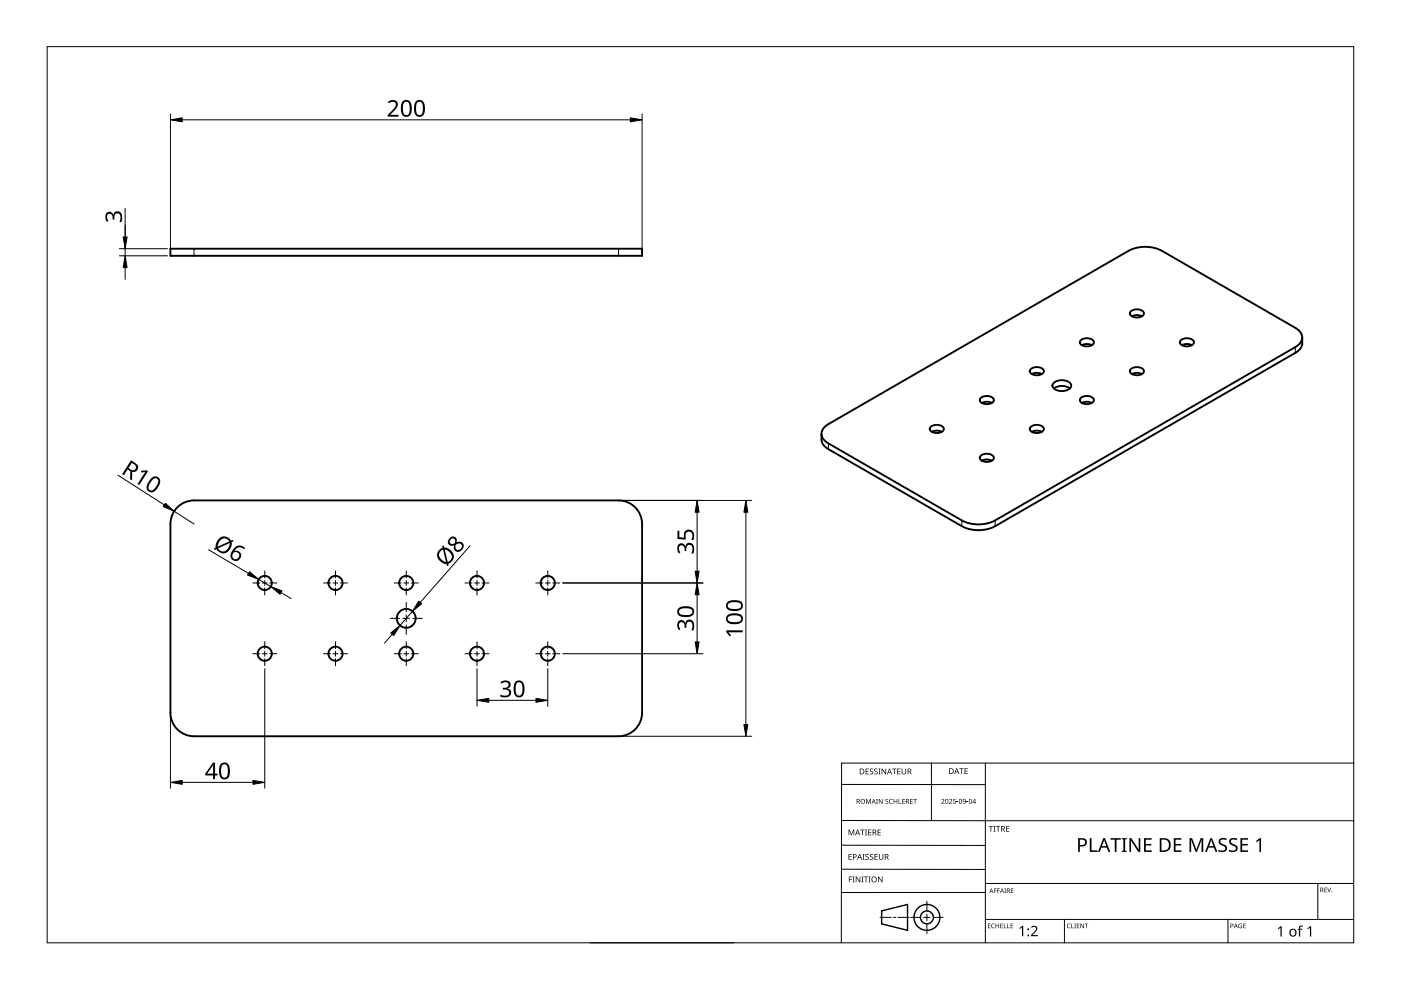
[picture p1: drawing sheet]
<svg xmlns="http://www.w3.org/2000/svg" width="297mm" height="210mm" viewBox="0 0 297 210" stroke-linecap="round" stroke-linejoin="round" font-family="sans-serif">
<path d="M41.1 52.7v1.5M131.1 52.7v1.5M274.6 73.6v1.2M175.6 94v1.2M203.9 110.3v1.3M211 110.3v1.3" fill="none" stroke="#000" stroke-width=".21"/>
<g fill="none" stroke="#000" stroke-width=".4">
<path d="M36.1 52.7h100v1.5h-100zM218.6 78.2a1.82 1.82 0 0 1 2.7 .5 1.73 1.73 0 0 1-3 0zM220.9 79.3a2.35 2.35 0 0 0-2.1 0M229.2 72.1a1.82 1.82 0 0 1 2.7 .5 1.73 1.73 0 0 1-3 0zM231.5 73.2a2.34 2.34 0 0 0-2.1 0M239.8 65.9a1.82 1.82 0 0 1 2.7 .6 1.73 1.73 0 0 1-3 0zM239.8 78.2a1.82 1.82 0 0 1 2.7 .5 1.73 1.73 0 0 1-3 0zM242.1 67.1a2.34 2.34 0 0 0-2.1 0M242.1 79.3a2.34 2.34 0 0 0-2.1 0M250.4 72.1a1.82 1.82 0 0 1 2.8 .5 1.73 1.73 0 0 1-3 0zM252.7 73.2a2.34 2.34 0 0 0-2.1 0M276.1 71.6a2.78 2.78 0 0 1-1.5 3.2l-63.6 36.8a7.8 7.8 0 0 1-7.1 0l-28.3-16.4a2.78 2.78 0 0 1-1.4-3.2"/>
<path d="M174.7 90.7l.9-.8 63.7-36.7a7.8 7.8 0 0 1 7 0l28.3 16.3a2.15 2.15 0 0 1 1.5 2.1 2.15 2.15 0 0 1-1.5 2l-63.6 36.7a7.8 7.8 0 0 1-7.1 0l-28.3-16.3a2.08 2.08 0 0 1-.9-3.3zM197.4 90.4a1.82 1.82 0 0 1 2.7 .5 1.73 1.73 0 0 1-3 0zM199.7 91.6a2.35 2.35 0 0 0-2.1 0M208 96.6a1.82 1.82 0 0 1 2.7 .5 1.73 1.73 0 0 1-3 0zM208 84.3a1.82 1.82 0 0 1 2.7 .5 1.73 1.73 0 0 1-3 0zM210.3 85.4a2.35 2.35 0 0 0-2.1 0M210.3 97.7a2.35 2.35 0 0 0-2.1 0M218.6 90.4a1.82 1.82 0 0 1 2.7 .5 1.73 1.73 0 0 1-3 0zM220.9 91.6a2.35 2.35 0 0 0-2.1 0M223.5 81.1a2.81 2.81 0 0 1 3.5 .3 .94 .94 0 0 1-.7 1.3 2.72 2.72 0 0 1-3.1-.6l-.1-.3zM226.8 82.4a2.92 2.92 0 0 0-3.4 0M229.2 84.3a1.82 1.82 0 0 1 2.7 .5 1.73 1.73 0 0 1-3 0z"/>
<path d="M231.5 85.4a2.34 2.34 0 0 0-2.1 0M37.3 107.9a5 5 0 0 1 3.8-1.8h90a5 5 0 0 1 5 5v40a5 5 0 0 1-5 5h-90a5 5 0 0 1-5-5v-40a5 5 0 0 1 1.2-3.2z"/>
<circle cx="56.1" cy="123.6" r="1.5"/>
<circle cx="56.1" cy="138.6" r="1.5"/>
<circle cx="71.1" cy="123.6" r="1.5"/>
<circle cx="71.1" cy="138.6" r="1.5"/>
<circle cx="86.1" cy="131.1" r="2"/>
<circle cx="86.1" cy="123.6" r="1.5"/>
<circle cx="86.1" cy="138.6" r="1.5"/>
<circle cx="101.1" cy="123.6" r="1.5"/>
<circle cx="101.1" cy="138.6" r="1.5"/>
<circle cx="116.1" cy="123.6" r="1.5"/>
<circle cx="116.1" cy="138.6" r="1.5"/>
</g>
<path d="M10 9.9h277v190h-277z" fill="none" stroke="#000" stroke-width=".21"/>
<g fill="none" stroke="#000" stroke-width=".21">
<path d="M178.4 179.2l30.5 .1M178.4 166.3l30.5 .1M178.5 174h108.6M197.5 161.8v12.2M208.9 161.8v38.1M287 161.8h-108.6v38.1M125.1 199.9h30.5M178.4 184.3h30.5M186.6 194.5h2.4M189.4 194.5h.5M190.4 194.5h2.4M193.1 194.5h2.1"/>
<path d="M195.8 194.5h1.4M196.5 191.1v2M196.5 193.8v1.4M196.5 195.9v2M197.9 194.5h2.1M208.9 189.2h-30.5M208.9 187.3h78.1M208.9 194.9h78.1M225.7 194.9v5M260.4 194.9v5M279.4 187.3v7.6"/>
</g>
<g fill="none" stroke="#000" stroke-width=".3">
<path d="M186.9 193.1l5.5-1.3v5.5l-5.5-1.4z"/>
<circle cx="196.5" cy="194.5" r="1.37"/>
<circle cx="196.5" cy="194.5" r="2.74"/>
</g>
<g fill="#000">
<path d="M179.9 175.9h.2l.4 1 .4-1h.2v1.2h-.1v-1.1l-.4 1.1h-.2l-.4-1.1 .1 1.1h-.2zM182.4 175.9h.9v.1h-.4v1.1h-.1v-1.1h-.4zM183.4 175.9h.4l-.1 .1v1l.1 .1h-.4l.1-.1v-1zM183.6 169.4h.2l.3 .8 .4-.8h.2v1h-.2v-.9l-.4 .9-.4-.9 .1 .9h-.2zM183.5 163h.7v.1h-.5v.4h.5v.1h-.5v.4h.5v.2h-.7zM184.1 175.9h.6v.1h-.5v.4h.5v.1h-.5v.5h.5v.1h-.6zM184.5 163.1l.4-.2 .2 .1v.1a.25 .25 0 0 0-.4-.1 .25 .25 0 0 0 0 .4 .4 .4 0 0 1 .5 .3 .4 .4 0 0 1-.3 .5 .4 .4 0 0 1-.5-.2h.1a.27 .27 0 0 0 .4 .1 .27 .27 0 0 0-.1-.4l-.3-.3zM185.4 163.1l.4-.2 .3 .1-.1 .1a.25 .25 0 0 0-.4-.1 .25 .25 0 0 0 0 .4 .4 .4 0 0 1 .5 .3 .4 .4 0 0 1-.3 .5 .4 .4 0 0 1-.5-.2h.1a.27 .27 0 0 0 .4 .1 .27 .27 0 0 0 0-.4l-.4-.3zM185.8 169.4h.3l-.1 .1v.8l.1 .1h-.3l.1-.1zM186.2 163h.5l-.2 .1v1l.2 .1h-.5l.2-.1v-1zM186.1 175.9h.6v.1h-.5v.4h.5v.1h-.5v.5h.5v.1h-.6zM186.3 169.4h.2l.5 .8v-.8h.1v1h-.1l-.6-.8v.8h-.1z"/>
<path d="M186.9 163h.2l.6 1v-1h.2v1.2h-.2l-.6-1v1h-.2zM187.8 169.5l.3-.1h.2v.2a.25 .25 0 0 0-.3-.1 .25 .25 0 0 0-.1 .3 .25 .25 0 0 0 .3 .1 .32 .32 0 0 1 0 .5 .32 .32 0 0 1-.5-.1 .25 .25 0 0 0 .4 .1 .25 .25 0 0 0 0-.4l-.3-.2zM188.6 169.5l.4-.1h.3l-.1 .2a.41 .41 0 0 0-.6 .3 .41 .41 0 0 0 .6 .4 .48 .48 0 0 1-.6-.1 .48 .48 0 0 1 0-.7zM189.1 163h1v.1h-.4v1.1h-.2v-1.1h-.4zM189.5 169.4h.1v.4h.5v-.4h.1v1h-.1v-.5h-.5v.5h-.1zM190.5 169.4h.2v.9h.4v.1h-.6zM190.2 163h.7v.1h-.5v.4h.5v.1h-.5v.4h.5v.2h-.7zM191.3 169.4h.5v.1h-.4v.3h.4v.1h-.4v.4h.4v.1h-.5zM191.2 163h.1v.8a.32 .32 0 0 0 .3 .3 .32 .32 0 0 0 .4-.4v-.7h.1v.7a.47 .47 0 0 1-.5 .5 .47 .47 0 0 1-.4-.5zM193 169.4h.5v.1h-.4v.3h.4v.1h-.4v.4h.4v.1h-.5zM193.6 169.4h.8v.1h-.3v.9h-.2v-.9h-.3zM199.6 169.5a.37 .37 0 0 1 .6 0 .37 .37 0 0 1-.3 .6l-.2 .2h.5v.1h-.6l.2-.4a.27 .27 0 0 0 .3-.3 .27 .27 0 0 0-.4-.1z"/>
<path d="M201.2 169.5a.37 .37 0 0 1 .6 0 .37 .37 0 0 1-.2 .6l-.2 .2h.5v.1h-.7l.3-.4a.27 .27 0 0 0 .3-.3 .27 .27 0 0 0-.5-.1zM202.1 169.4h.5v.1h-.4v.3a.34 .34 0 0 1 .5 .2 .34 .34 0 0 1-.2 .4 .34 .34 0 0 1-.5-.1 .29 .29 0 0 0 .5 0 .29 .29 0 0 0 0-.4 .29 .29 0 0 0-.4 0zM202.8 170l.4 .1zM203.4 162.9h.9v.1h-.4v1.1h-.1v-1.1h-.4zM204.9 170l.4 .1zM204.5 162.9h.7v.1h-.5v.4h.4v.1h-.4v.5h.5v.1h-.7zM209.6 175.1h.9v.2h-.3v1h-.2v-1h-.4zM210.6 175.1h.5l-.2 .1v1l.2 .1h-.5l.2-.1v-1zM211.2 175.1h.9v.2h-.4v1h-.2v-1h-.3zM213.3 175.1h.7v.2h-.5v.3h.5v.2h-.5v.4h.5v.1h-.7zM258.5 178a1.38 1.38 0 0 1 1.6-.2l-.1 .3-.4-.1a.55 .55 0 0 0-.9 .3 .55 .55 0 0 0 .7 .7 .88 .88 0 0 1 .7 1.1 .88 .88 0 0 1-1.2 .6l-.6-.2v-.3h.2a.82 .82 0 0 0 1.3-.3l-.1-.4-.5-.2a.88 .88 0 0 1-.7-1.3zM260.7 178a1.38 1.38 0 0 1 1.6-.2l-.1 .3-.3-.1a.55 .55 0 0 0-.9 .3 .55 .55 0 0 0 .6 .7 .88 .88 0 0 1 .8 1.1 .88 .88 0 0 1-1.3 .6l-.5-.2v-.3h.2a.82 .82 0 0 0 1.2-.3l-.1-.4-.4-.2a.88 .88 0 0 1-.8-1.3z"/>
<path d="M180 185.8h.7v.2h-.6v.4h.5v.1h-.5v.6h-.1zM179.9 181.1h.7v.1h-.5v.4h.4v.1h-.4v.5h.5v.1h-.7zM180.8 185.8h.4l-.1 .2v.9l.1 .2h-.4l.1-.2v-.9zM181.4 185.8h.2l.7 1.1v-1.1h.1v1.3h-.2l-.6-1v1h-.2zM182.6 185.8h.5l-.2 .2v.9l.2 .2h-.5l.2-.2v-.9zM182.9 181.1h.4l-.1 .1v1l.1 .1h-.4l.1-.1v-1zM183.2 185.8h.9v.2h-.4v1.1h-.2v-1.1h-.3zM183.5 181.2l.5-.1h.2v.2a.25 .25 0 0 0-.4-.1 .25 .25 0 0 0 0 .4 .4 .4 0 0 1 .4 .3 .4 .4 0 0 1-.2 .4 .4 .4 0 0 1-.5-.2 .27 .27 0 0 0 .5 .1 .27 .27 0 0 0-.1-.4l-.4-.3zM184.2 185.8h.4l-.1 .2v.9l.1 .2h-.4l.1-.2v-.9zM184.5 181.2l.4-.1h.2v.2a.25 .25 0 0 0-.4-.1 .25 .25 0 0 0 0 .4 .4 .4 0 0 1 .5 .3 .4 .4 0 0 1-.3 .4 .4 .4 0 0 1-.5-.2h.1a.27 .27 0 0 0 .4 .1 .27 .27 0 0 0-.1-.4l-.3-.3zM185.4 181.1h.7v.1h-.5v.4h.5v.1h-.5v.5h.5v.1h-.7zM186.2 185.8h.1l.7 1.1v-1.1h.1v1.3h-.2l-.6-1v1h-.1z"/>
<path d="M186.3 181.1h.2v.8a.32 .32 0 0 0 .3 .3 .32 .32 0 0 0 .3-.3v-.8h.2v.8a.47 .47 0 0 1-.5 .4 .47 .47 0 0 1-.5-.4zM209.5 195.8h.5l-.4 .1v.3h.4l-.4 .1v.4l.4 .1h-.5zM210.3 196l.3-.2 .3 .1v.1a.39 .39 0 0 0-.6 .3 .39 .39 0 0 0 .6 .4 .46 .46 0 0 1-.7-.1 .46 .46 0 0 1 .1-.6zM210.7 188.4h.6l-.4 .1v.3h.4l-.4 .1v.4h-.2zM211.4 188.4h.6l-.4 .1v.3h.4l-.4 .1v.4h-.2zM211.1 195.8h.1v.4h.5v-.4h.1v1h-.1v-.5h-.5v.5h-.1zM212.1 195.8h.5l-.4 .1v.3h.4l-.4 .1v.4l.4 .1h-.5zM212.8 195.8h.2v.9l.4 .1h-.6zM212.9 188.4h.4l-.1 .1 .1 .8h-.4l.2-.1zM213.6 195.8h.1v.9l.4 .1h-.5zM214.3 195.8h.5l-.4 .1v.3h.4l-.4 .1v.4l.4 .1h-.5zM214.3 188.4h.6l-.5 .1v.3h.4l-.4 .1v.3l.5 .1h-.6z"/>
<path d="M216.1 196.8l.6-.5h.2v2.2h-.2v-1.9l-.4 .4zM218.6 196.5a.76 .76 0 0 1 1.2 0 .76 .76 0 0 1-.3 1.2l-.6 .6h1.1v.2h-1.4v-.2l.8-.8a.52 .52 0 0 0 .2-.8 .52 .52 0 0 0-.9 0zM226.3 196l.4-.2 .3 .1-.1 .1a.39 .39 0 0 0-.6 .3 .39 .39 0 0 0 .6 .4 .46 .46 0 0 1-.6-.1 .46 .46 0 0 1 0-.6zM227.1 195.8h.2v.9l.4 .1h-.6zM227.8 195.8h.3l-.1 .1 .1 .9h-.3l.1-.1zM228.3 195.8h.5l-.4 .1v.3h.4l-.4 .1v.4l.4 .1h-.5zM229.1 195.8h.1l.5 .8v-.8h.1v1h-.1l-.5-.8v.8h-.1zM230 195.8h.7l-.3 .1v.9h-.1v-.9zM231.1 177.7h.3v2.6h1.3v.3h-1.6zM235.4 177.7h2.2v.3h-.9v2.6h-.3v-2.6h-1zM237.8 177.7h1.1v.2l-.4 .1v2.3l.4 .1v.2h-1.1v-.2l.4-.1v-2.3l-.4-.1zM239.5 177.7h.4l1.5 2.4v-2.4h.4v2.9h-.5l-1.5-2.4v2.4h-.3z"/>
<path d="M242.6 177.7h1.6v.3h-1.3v.9h1.2v.4h-1.2v1h1.3v.3h-1.6zM248.9 177.7h1.6v.3h-1.3v.9h1.2v.4h-1.2v1h1.3v.3h-1.6zM252.2 177.7h.5l.9 2.4 1-2.4h.5v2.9h-.4l.1-2.5-1 2.5h-.3l-1-2.5v2.5h-.3zM262.7 196l.6-.1-.1 .1a.4 .4 0 0 0-.5 .3 .4 .4 0 0 0 .5 .4v-.3l-.2-.1h.3v.5a.53 .53 0 0 1-.7-.1 .53 .53 0 0 1 .1-.7zM263.6 195.8h.5l-.4 .1v.3h.4l-.4 .1v.4l.4 .1h-.5zM263 177.7h1.6v.3h-1.2v.9h1.1v.4h-1.1v1h1.2v.3h-1.6zM266.3 178.3l.8-.6h.3v2.9h-.4v-2.5l-.5 .5zM270.9 196.8l.6-.4h.2v2.2h-.2v-1.9l-.4 .3zM275.5 196.4l.7-.1v.2h-.4l-.1 .2v.2h.4v.2h-.4v1.5h-.3v-1.5h-.3l.3-.2zM277.2 196.8l.6-.4h.2v2.2h-.3v-1.9l-.4 .3zM280.8 188.2h.5l-.4 .1v.3h.4l-.4 .1v.4l.4 .1h-.5zM281.4 188.2h.1l.3 .8 .3-.8h.1l-.3 1h-.1z"/>
<path d="M181.6 169.4h.3a.29 .29 0 0 1 .4 .2 .29 .29 0 0 1-.2 .4l.3 .4h-.2l-.2-.4h-.2v.4h-.2zM181.8 169.5v.4h.1a.2 .2 0 0 0 .2-.2 .2 .2 0 0 0-.2-.2z"/>
<path d="M181.8 175.9h.1l.5 1.2h-.2l-.1-.4h-.5l-.2 .4h-.1zM181.8 176l-.2 .6h.4z"/>
<path d="M182.3 163h.4a.61 .61 0 0 1 .6 .6 .61 .61 0 0 1-.7 .6h-.3zM182.4 163.1v.9h.2a.48 .48 0 0 0 .5-.4 .48 .48 0 0 0-.5-.5z"/>
<path d="M182.4 169.9a.51 .51 0 0 1 1 0 .51 .51 0 0 1-1 0zM182.6 169.9a.4 .4 0 0 0 .8 0 .4 .4 0 0 0-.8 0z"/>
<path d="M185 175.9h.3a.35 .35 0 0 1 .5 .2 .35 .35 0 0 1-.3 .5l.4 .5h-.2l-.3-.5h-.2v.5h-.2zM185.2 176v.5h.1a.23 .23 0 0 0 .3-.3 .23 .23 0 0 0-.3-.2z"/>
<path d="M185.2 169.4l.5 1-.3-.3h-.4l-.2 .3zM185.2 169.5l-.1 .5h.3z"/>
<path d="M188.5 163h.2l.4 1.2h-.1l-.2-.4h-.5l-.1 .4h-.2zM188.6 163.1l-.2 .6h.4z"/>
<path d="M192.1 169.4h.3a.29 .29 0 0 1 .3 .2 .29 .29 0 0 1-.2 .4l.3 .4h-.1l-.3-.4h-.2v.4h-.1zM192.2 169.5v.4h.2a.2 .2 0 0 0 .2-.2 .2 .2 0 0 0-.3-.2z"/>
<path d="M192.4 163h.4a.35 .35 0 0 1 .4 .2 .35 .35 0 0 1-.2 .4l.3 .6h-.2l-.3-.5h-.2v.5h-.2zM192.6 163.1v.4h.2a.23 .23 0 0 0 .3-.2 .23 .23 0 0 0-.3-.2z"/>
<path d="M200.5 169.5l.3-.1 .2 .2v.5l-.2 .3h-.2l-.2-.2zM200.6 169.6l-.1 .1a.37 .37 0 0 0 0 .4 .37 .37 0 0 0 .4 .2 .4 .4 0 0 0 .1-.5 .4 .4 0 0 0-.4-.2z"/>
<path d="M201.2 162.9h.4a.61 .61 0 0 1 .6 .6 .61 .61 0 0 1-.6 .6h-.4zM201.4 163v1h.1a.48 .48 0 0 0 .5-.5 .48 .48 0 0 0-.4-.5z"/>
<path d="M202.8 162.9h.1l.5 1.2h-.2l-.1-.4h-.5l-.1 .4h-.2zM202.8 163l-.1 .6h.3z"/>
<path d="M203.4 169.5l.4-.1 .1 .2 .1 .5-.2 .3h-.3l-.2-.2zM203.5 169.6v.1a.37 .37 0 0 0-.1 .4 .37 .37 0 0 0 .4 .2 .4 .4 0 0 0 .1-.5 .4 .4 0 0 0-.4-.2z"/>
<path d="M204.2 169.5a.49 .49 0 0 1 .6 .4 .49 .49 0 0 1-.4 .5l-.2-.1h.3l.2-.4a.32 .32 0 0 1-.5 .1 .32 .32 0 0 1 0-.5zM204.2 169.7a.25 .25 0 0 0 .5 0 .25 .25 0 0 0-.5 0z"/>
<path d="M205.5 169.5l.3-.1 .2 .2 .1 .5-.3 .3h-.2l-.2-.2zM205.6 169.6l-.1 .1a.37 .37 0 0 0 0 .4 .37 .37 0 0 0 .4 .2 .4 .4 0 0 0 .1-.5 .4 .4 0 0 0-.4-.2z"/>
<path d="M206.7 169.4h.1v.7h.1l-.1 .3h-.1v-.2h-.5zM206.7 169.5l-.4 .6h.4z"/>
<path d="M212.3 175.1h.3a.35 .35 0 0 1 .4 .3 .35 .35 0 0 1-.2 .4l.3 .5h-.2l-.3-.5h-.2v.5h-.1zM212.4 175.2v.5h.2a.23 .23 0 0 0 .3-.2 .23 .23 0 0 0-.3-.3z"/>
<path d="M228.6 177.7h.8a.92 .92 0 0 1 1 .9 .92 .92 0 0 1-1.1 .9h-.4v1.1h-.3zM228.9 178v1.2a.73 .73 0 0 0 .9-.1 .73 .73 0 0 0 .2-.8l-.3-.2z"/>
<path d="M245.9 177.7h.9a1.46 1.46 0 0 1 1.4 1.5 1.46 1.46 0 0 1-1.5 1.4h-.8zM246.3 178v2.3h.4a1.14 1.14 0 0 0 1.1-1.1 1.14 1.14 0 0 0-1.1-1.2z"/>
<path d="M180.8 181.1h.4a.41 .41 0 0 1 .4 .5 .41 .41 0 0 1-.6 .2v.5h-.2zM181 181.2v.5a.29 .29 0 0 0 .5-.3 .29 .29 0 0 0-.5-.2z"/>
<path d="M182.2 181.1h.1l.5 1.2h-.2l-.1-.4h-.5l-.1 .4h-.2zM182.3 181.2l-.2 .6h.3z"/>
<path d="M184.7 186.5a.61 .61 0 0 1 1.2 0 .61 .61 0 0 1-1.2 0zM184.9 186.5a.45 .45 0 0 0 .9 0 .45 .45 0 0 0-.9 0z"/>
<path d="M187.6 181.1h.3a.35 .35 0 0 1 .5 .2 .35 .35 0 0 1-.3 .4l.4 .6h-.2l-.3-.5h-.3v.5h-.1zM187.7 181.2v.5h.2a.23 .23 0 0 0 .3-.3 .23 .23 0 0 0-.3-.2z"/>
<path d="M210.1 188.4l.5 .9-.2-.3h-.4l-.3 .3zM210.2 188.5l-.2 .4h.3z"/>
<path d="M212.4 188.4l.5 .9-.3-.3h-.3l-.3 .3zM212.4 188.5l-.1 .4h.3z"/>
<path d="M213.5 188.4h.2a.28 .28 0 0 1 .4 .2 .28 .28 0 0 1-.2 .3l.3 .4-.4-.4h-.2v.4h-.1zM213.6 188.5v.3h.1a.19 .19 0 0 0 .3-.2 .19 .19 0 0 0-.3-.1z"/>
<path d="M233.9 177.7h.4l1.1 2.9h-.4l-.3-.9h-1.2l-.3 .9h-.4zM234.1 178.1l-.5 1.3h1z"/>
<path d="M256.6 177.7h.4l1.1 2.9h-.4l-.3-.9h-1.2l-.3 .9h-.4zM256.8 178.1l-.5 1.3h1z"/>
<path d="M260.9 195.8h.2a.32 .32 0 0 1 .4 .4 .32 .32 0 0 1-.5 .2v.4h-.1zM261 195.9v.4a.24 .24 0 0 0 .4-.2 .24 .24 0 0 0-.4-.2z"/>
<path d="M262 195.8l.4 1-.2-.3h-.4l-.2 .3zM262 196l-.1 .4h.3z"/>
<path d="M273.6 197.1a.82 .82 0 0 1 1.2 .1 .82 .82 0 0 1-.2 1.2 .82 .82 0 0 1-1.2-.4zM273.8 197.2a.6 .6 0 0 0-.1 .8 .6 .6 0 0 0 .8 .2l.1-.3a.53 .53 0 0 0-.1-.6 .53 .53 0 0 0-.7-.1z"/>
<path d="M279.9 188.2h.3a.28 .28 0 0 1 .3 .2 .28 .28 0 0 1-.1 .3l.2 .5-.3-.4h-.2v.4h-.2zM280.1 188.3v.4h.1a.19 .19 0 0 0 .2-.2 .19 .19 0 0 0-.2-.2z"/>
<circle cx="218" cy="198.3" r=".2"/>
<circle cx="218" cy="197" r=".2"/>
<circle cx="282.4" cy="189.1" r=".09"/>
</g>
<g fill="none" stroke="#000" stroke-width=".21">
<path d="M53.6 123.6h1.5M53.6 138.6h1.5M55.6 123.6h1.1M55.6 138.6h1.1M56.1 121.1v1.5M56.1 123.1v1M56.1 124.7v1.5M56.1 136.1v1.5M56.1 138.1v1M56.1 139.7v1.5M57.2 123.6h1.5M57.2 138.6h1.5"/>
<path d="M68.6 123.6h1.5M68.6 138.6h1.5M70.6 123.6h1.1M70.6 138.6h1.1M71.1 121.1v1.5M71.1 123.1v1M71.1 124.7v1.5M71.1 136.1v1.5M71.1 138.1v1M71.1 139.7v1.5M72.2 123.6h1.5M72.2 138.6h1.5"/>
<path d="M82.7 131.1h2M83.6 123.6h1.5M83.6 138.6h1.5M85.4 131.1h1.4M85.6 123.6h1.1M85.6 138.6h1.1M86.1 121.1v1.5M86.1 123.1v1M86.1 124.7v1.5M86.1 127.7v2M86.1 130.4v1.4M86.1 132.5v2"/>
<path d="M86.1 136.1v1.5M86.1 138.1v1M86.1 139.7v1.5M87.2 123.6h1.5M87.2 138.6h1.5M87.5 131.1h2M98.6 123.6h1.5M98.6 138.6h1.5M100.6 123.6h1.1M100.6 138.6h1.1M101.1 121.1v1.5M101.1 123.1v1"/>
<path d="M101.1 124.7v1.5M101.1 136.1v1.5M101.1 138.1v1M101.1 139.7v1.5M102.2 123.6h1.5M102.2 138.6h1.5M113.6 123.6h1.5M113.6 138.6h1.5M115.6 123.6h1.1M115.6 138.6h1.1M116.1 121.1v1.5M116.1 123.1v1"/>
<path d="M116.1 124.7v1.5M116.1 136.1v1.5M116.1 138.1v1M116.1 139.7v1.5M117.2 123.6h1.5M117.2 138.6h1.5"/>
</g>
<g fill="none" stroke="#000" stroke-width=".21">
<path d="M36.1 24.2v29.4M38.6 25.4h95M136.1 24.2v29.4M25.3 52.7h10.2M25.3 54.2h10.2M26.5 44.2v10M26.5 56.7v2.5M25 100.7l9.8 6.3M36.9 108.4l4.2 2.7M44.2 116.6l8.5 5M99.7 115.7l-10.6 12M131.8 106.1h27.6"/>
<path d="M147.8 108.6v12.5M158.1 108.6v45M54.8 122.8l2.6 1.6M59.6 125.6l2.1 1.3M83.2 134.5l-1.7 1.9M87.5 129.6l-2.7 3M119.3 123.6h29.8M119.3 138.6h29.8M147.8 126.1v10M36.1 151.7v15.4M56.1 141.8v25.3M101.1 141.8v7.9"/>
<path d="M103.6 148.5h10M116.1 141.8v7.9M131.8 156.1h27.6M38.6 165.9h15"/>
</g>
<g fill="#000" stroke="#000" stroke-width=".21">
<path d="M36.1 25.4l2.5-.4v.8zM133.6 25l2.5 .4-2.5 .4zM26.5 54.2l.4 2.5h-.8zM26.1 50.2h.8l-.4 2.5zM35 106.7l1.9 1.7-2.3-1zM147.8 106.1l.4 2.5h-.8zM158.1 106.1l.5 2.5h-.9zM52.9 121.2l1.9 1.6-2.3-.9zM57.4 124.4l2.4 .9-.4 .7zM82.8 134.2l2-1.6-1.3 2.2zM88.8 127.4l.6 .6-1.9 1.6zM147.8 123.6l.4 2.5h-.8z"/>
<path d="M147.4 121.1h.8l-.4 2.5zM147.4 136.1h.8l-.4 2.5zM101.1 148.5l2.5-.4v.8zM113.6 148.1l2.5 .4-2.5 .4zM157.7 153.6h.9l-.5 2.5zM36.1 165.9l2.5-.4v.8zM53.6 165.5l2.5 .4-2.5 .4z"/>
</g>
<g fill="#000">
<path d="M82.2 21.6a1.16 1.16 0 0 1 1.4-.4 1.16 1.16 0 0 1 .7 1.2l-.3 .6-1.3 1.3h1.8v.4h-2.3v-.3l1.1-1.1a.98 .98 0 0 0 .3-1.7h-.5l-.6 .3zM22.6 45.2a.85 .85 0 0 1 .8-.3 .85 .85 0 0 1 .6 .7 .93 .93 0 0 1 1.1-.8 .93 .93 0 0 1 .8 1l-.2 1.3h-.4a1.24 1.24 0 0 0-.3-1.8 .71 .71 0 0 0-.8 .9v.4h-.3a.81 .81 0 0 0-.1-.9 .81 .81 0 0 0-.8-.3 1.02 1.02 0 0 0 0 1.5l-.3 .2a1.65 1.65 0 0 1-.1-1.9zM29.9 99.8l1.2-.1 .3 .2-1.9 2.9-.3-.2 1.6-2.5-.9 .1zM143.8 115.5a.85 .85 0 0 1 .9-.3 .85 .85 0 0 1 .6 .7 .93 .93 0 0 1 1-.8 .93 .93 0 0 1 .9 1l-.2 1.3h-.4a1.24 1.24 0 0 0-.3-1.9 .71 .71 0 0 0-.8 1v.3h-.4a.81 .81 0 0 0 0-.8 .81 .81 0 0 0-.8-.3 1.02 1.02 0 0 0-.1 1.4l-.2 .3a1.65 1.65 0 0 1-.2-1.9zM143.6 112.5h.4v1.4l1 .1a1.17 1.17 0 0 1 1-1.7 1.17 1.17 0 0 1 1.2 1.6l-.2 .6h-.4a1.03 1.03 0 0 0 .3-1.1 1.03 1.03 0 0 0-.8-.7 .93 .93 0 0 0-.7 1.5l-.1 .2-1.7-.1zM143.8 131.8a.85 .85 0 0 1 .9-.3 .85 .85 0 0 1 .6 .7 .93 .93 0 0 1 1-.9 .93 .93 0 0 1 .9 1.1l-.2 1.3h-.4a1.24 1.24 0 0 0-.3-1.9 .71 .71 0 0 0-.8 1v.3h-.4a.81 .81 0 0 0 0-.8 .81 .81 0 0 0-.8-.3 1.02 1.02 0 0 0-.1 1.4l-.2 .2a1.65 1.65 0 0 1-.2-1.8zM154 133.6h3.5v.5l-3.1-.1 .6 .7-.3 .2-.7-.9zM106.1 144.6a1.25 1.25 0 0 1 1.2-.4 1.25 1.25 0 0 1 1 .9 .85 .85 0 0 1-.8 .9 .93 .93 0 0 1 .9 1 .93 .93 0 0 1-1.1 .8l-1.2-.1v-.4a1.24 1.24 0 0 0 1.8-.3 .71 .71 0 0 0-.9-.8h-.4v-.4a.81 .81 0 0 0 .9 0 .81 .81 0 0 0 .3-.9 1.02 1.02 0 0 0-1.5 0z"/>
<path d="M85.4 21.4a1.16 1.16 0 0 1 1.3 0 1.16 1.16 0 0 1 .6 1.2 1.69 1.69 0 0 1-1 2.2 1.27 1.27 0 0 1-1.3-1.6l.1-1.2zM85.7 21.8a2.16 2.16 0 0 0 .3 2.6 .82 .82 0 0 0 .9-1.1 1.35 1.35 0 0 0-.8-1.7z"/>
<path d="M88.2 21.4a1.16 1.16 0 0 1 1.3 0 1.16 1.16 0 0 1 .6 1.2 1.69 1.69 0 0 1-1 2.2 1.27 1.27 0 0 1-1.3-1.6l.1-1.2zM88.5 21.8a2.16 2.16 0 0 0 .3 2.6 .82 .82 0 0 0 .9-1.1 1.35 1.35 0 0 0-.8-1.7z"/>
<path d="M27.8 97.6l.8 .5a1 1 0 0 1 .7 1.2 1 1 0 0 1-1.3 .7v1.9l-.4-.3v-1.7l-.6-.4-.7 1.3-.4-.3zM27.9 98.1l-.7 1.1 .5 .3a.67 .67 0 0 0 1-.1 .67 .67 0 0 0-.3-1z"/>
<path d="M32 101.4a1.13 1.13 0 0 1 1.7-.1 1.13 1.13 0 0 1 0 1.7 1.69 1.69 0 0 1-2 1.3 1.27 1.27 0 0 1-.3-2zM32.5 101.6l-.9 1.3a.69 .69 0 0 0 .2 1 .69 .69 0 0 0 1-.3 1.91 1.91 0 0 0 .6-2l-.4-.2z"/>
<path d="M46.4 114.2a1.58 1.58 0 0 1 2.6 .4l.3-.1 .2 .3-.4 .2a1.81 1.81 0 0 1-.9 2.1 1.81 1.81 0 0 1-2.2-.5l-.1-.2-.4 .2-.2-.3 .4-.2 .1-.8zM46.2 116.3a1.23 1.23 0 0 0 1.3 .6 1.23 1.23 0 0 0 1.1-1.1l.1-.7zM46.8 114.5l-.5 .7-.1 .7 2.4-1.1-.7-.6a.99 .99 0 0 0-1.1 .3z"/>
<path d="M49.7 116.1a1.5 1.5 0 0 1 2.2 .1l-.1 .3a1.18 1.18 0 0 0-2.1 .4 1.08 1.08 0 0 1 1.5 .7 1.08 1.08 0 0 1-.9 1.3 1.22 1.22 0 0 1-1.3-.6 1.22 1.22 0 0 1 .2-1.4zM49.2 117.8a.76 .76 0 0 0 1.5 0 .76 .76 0 0 0-1.5 0z"/>
<path d="M95.4 114a.85 .85 0 0 1 1.2-.1 .85 .85 0 0 1 .2 1.1 1 1 0 0 1 1.4 .3 1 1 0 0 1-.4 1.4 .94 .94 0 0 1-1.2 .1 .94 .94 0 0 1-.3-1.2 .91 .91 0 0 1-1.3-.3 .91 .91 0 0 1 .4-1.3zM96.5 115.9a.7 .7 0 0 0 1.4 0 .7 .7 0 0 0-1.4 0zM95.4 114.8a.6 .6 0 0 0 1.2 0 .6 .6 0 0 0-1.2 0z"/>
<path d="M93.7 115.8l.4-.1 .1 .4a1.81 1.81 0 0 1 1.9 1.3 1.81 1.81 0 0 1-.9 2.1h-.2l.1 .4-.3 .1-.1-.4a1.84 1.84 0 0 1-1.8-1.1 1.84 1.84 0 0 1 .4-2l.5-.4zM94.3 116.5l.6 2.6a1.23 1.23 0 0 0 .9-1.1 1.23 1.23 0 0 0-.8-1.2zM93.5 116.8l-.3 .3a1.34 1.34 0 0 0 .9 1.9l.5 .2-.7-2.7z"/>
<path d="M143.8 129a2.6 2.6 0 0 1 3.3 .2 1.22 1.22 0 0 1-.2 1.3 1.22 1.22 0 0 1-1.3 .3 1.53 1.53 0 0 1-2-1zM144.2 129.2a.75 .75 0 0 0-.1 1 .75 .75 0 0 0 .9 .2h1a.69 .69 0 0 0 .8-.7 .69 .69 0 0 0-.8-.7h-1.3z"/>
<path d="M154.2 130.5a2.6 2.6 0 0 1 3.2 .2 1.22 1.22 0 0 1-.2 1.3 1.22 1.22 0 0 1-1.3 .3 1.53 1.53 0 0 1-2-1zM154.5 130.7a.75 .75 0 0 0 0 1 .75 .75 0 0 0 .9 .2h1a.69 .69 0 0 0 .8-.7 .69 .69 0 0 0-.8-.7h-1.3z"/>
<path d="M154.2 127.7a2.6 2.6 0 0 1 3.2 .2 1.22 1.22 0 0 1-.2 1.3 1.22 1.22 0 0 1-1.3 .4 1.53 1.53 0 0 1-2-1.1zM154.5 127.9a.75 .75 0 0 0 0 1 .75 .75 0 0 0 .9 .2h1a.69 .69 0 0 0 .8-.7 .69 .69 0 0 0-.8-.7h-1.3z"/>
<path d="M109.3 144.5a1.16 1.16 0 0 1 1.4-.1 1.16 1.16 0 0 1 .5 1.3 1.69 1.69 0 0 1-1 2.2 1.27 1.27 0 0 1-1.3-1.6l.1-1.2zM109.6 144.8a2.16 2.16 0 0 0 .3 2.7 .82 .82 0 0 0 .9-1.1 1.35 1.35 0 0 0-.8-1.8z"/>
<path d="M45.2 161.7h.4v2.3h.5v.4h-.5v.8h-.4v-.8h-1.7v-.4zM45.2 162.2l-1.3 1.8h1.3z"/>
<path d="M46.9 161.9a1.16 1.16 0 0 1 1.3-.1 1.16 1.16 0 0 1 .5 1.2 1.69 1.69 0 0 1-1 2.2 1.27 1.27 0 0 1-1.3-1.5l.1-1zM47.1 162.2a2.16 2.16 0 0 0 .3 2.7 .82 .82 0 0 0 .9-1.1 1.35 1.35 0 0 0-.7-1.8z"/>
</g>
</svg>
